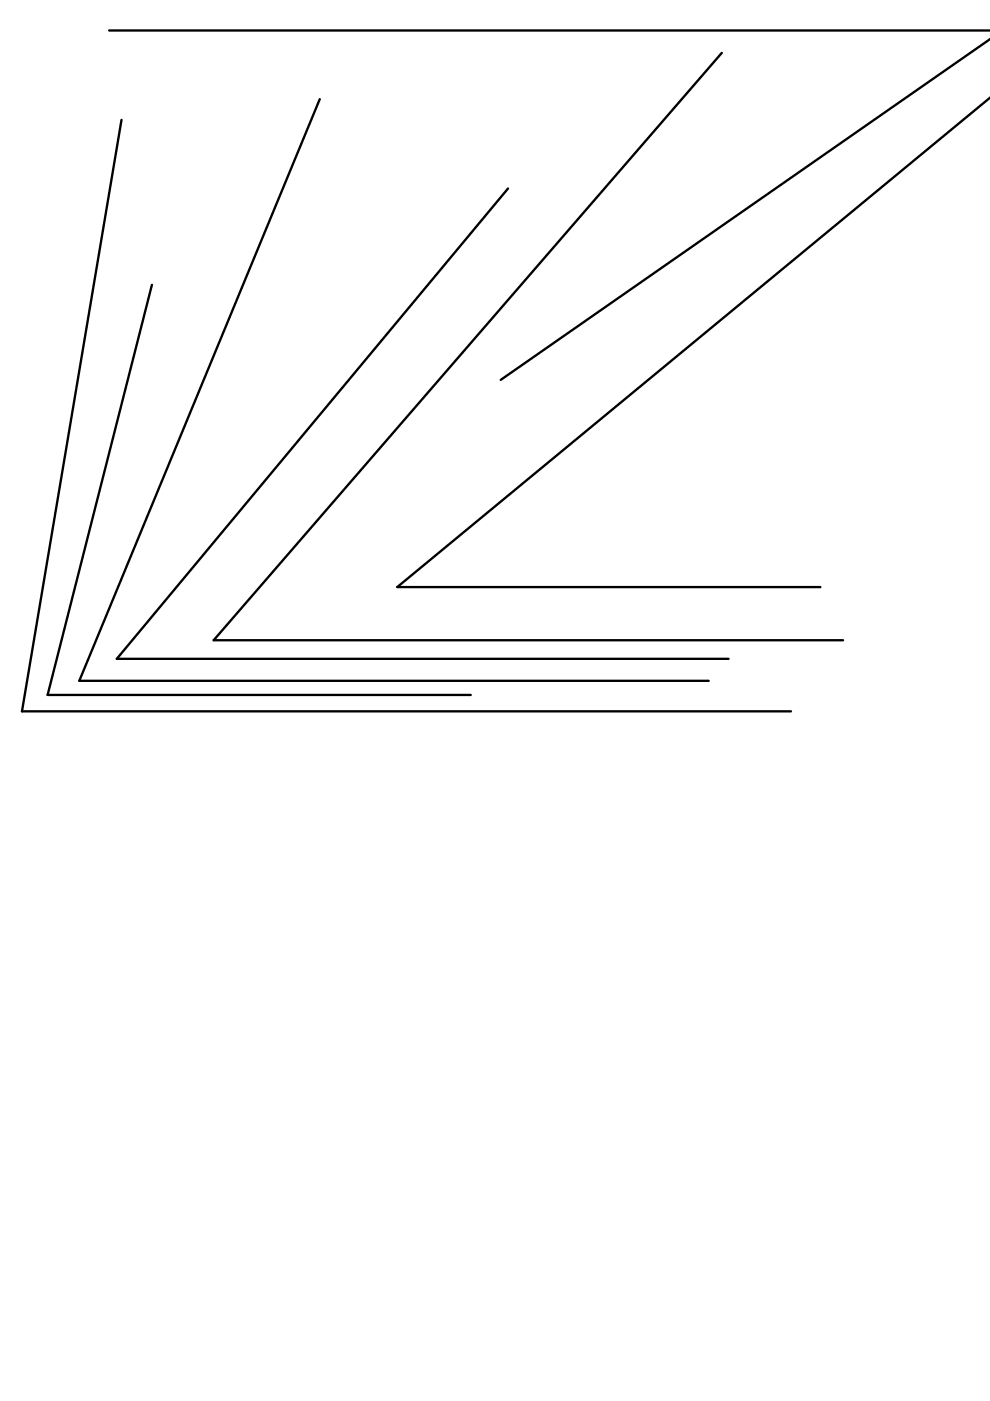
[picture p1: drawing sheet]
<svg xmlns="http://www.w3.org/2000/svg" width="210mm" height="297mm" viewBox="0 0 210 297" stroke-linecap="round" stroke-linejoin="round" font-family="sans-serif">
<path d="M23.1 6.5h186.9M153 11.2l-107.7 124.5h133.4M210 8.3l-103.8 72.2M25.8 25.4l-21.1 125.4h163M67.8 21l-51 123.3h133.5M107.7 40l-82.9 99.7h129.7M210 20.7l-125.8 103.8h89.7M32.2 60.4l-22.1 86.9h89.7" fill="none" stroke="#000" stroke-width=".49"/>
</svg>
